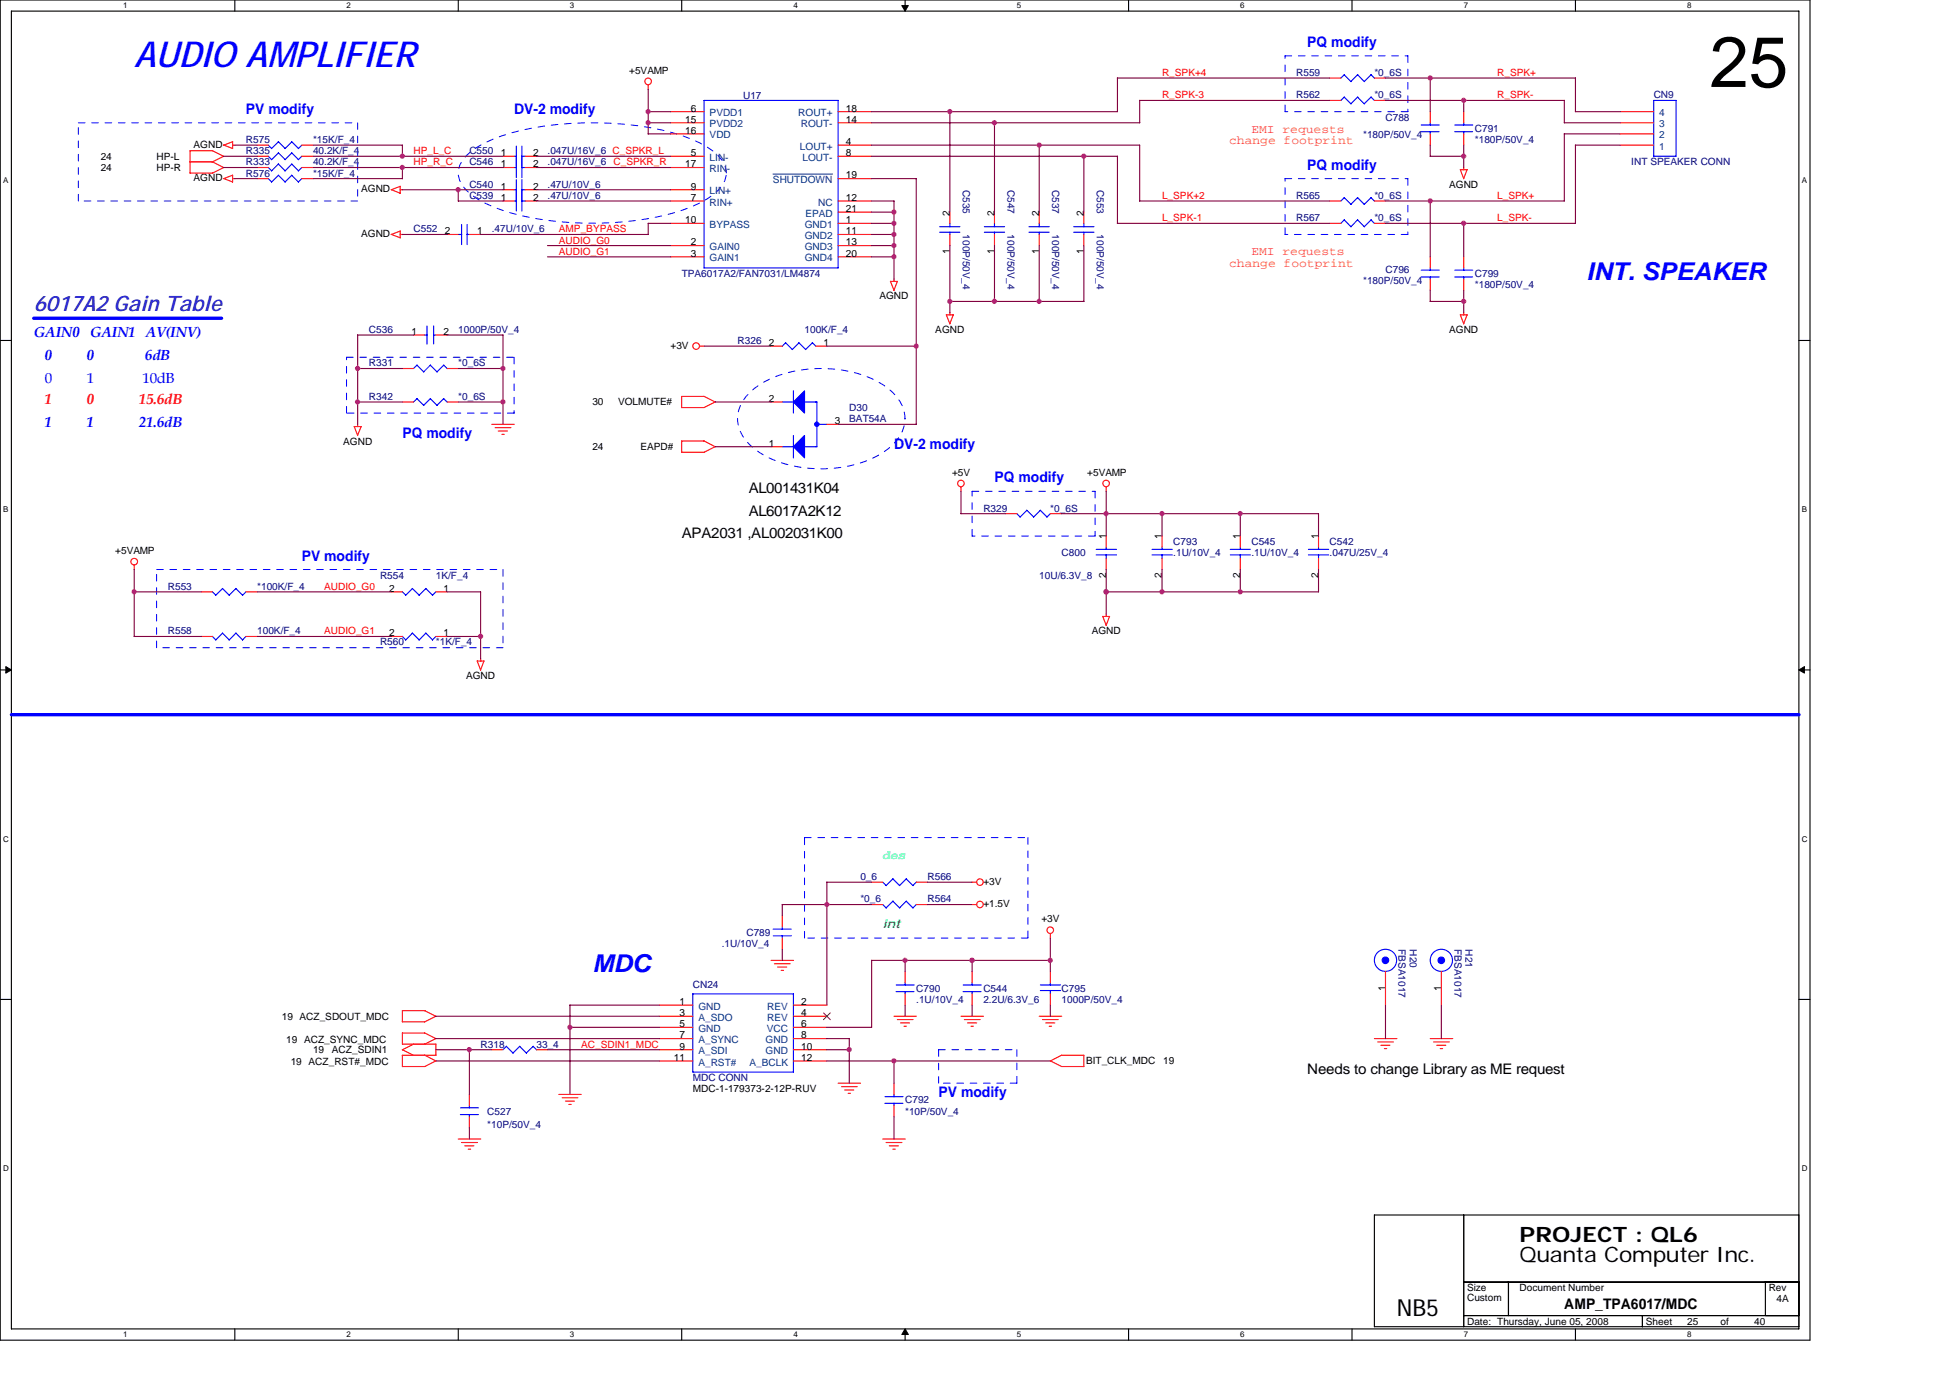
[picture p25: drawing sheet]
<svg xmlns="http://www.w3.org/2000/svg" width="297mm" height="210mm" viewBox="0 0 297 210" stroke-linecap="round" stroke-linejoin="round" font-family="sans-serif">
<defs><g id="words">
<text font-size="10.9" x="260.4" y="13.3">25</text>
<text font-size="5.4" fill="#00f" x="20.4" y="10.2">AUDIO AMPLIFIER</text>
<g font-size="3.7" fill="#00f">
<text x="241.7" y="42.6">INT. SPEAKER</text>
<text x="90.2" y="148.1">MDC</text>
</g>
<text font-size="3.6" x="212.8" y="200.6">NB5</text>
<text font-size="3.2" fill="#0000a0" x="5.1" y="47.4">6017A2 Gain Table</text>
<g font-size="3.2">
<text x="231.5" y="189.2">PROJECT : QL6</text>
<text x="231.5" y="192.3">Quanta Computer Inc.</text>
</g>
<g font-size="2.2" fill="#00f">
<text x="199.1" y="7.2">PQ modify</text>
<text x="37.5" y="17.4">PV modify</text>
<text x="78.3" y="17.4">DV-2 modify</text>
<text x="199.1" y="25.9">PQ modify</text>
<text x="5.1" y="51.4">GAIN0 GAIN1 AV(INV)</text>
<text x="6.8" y="54.8">0</text>
<text x="6.8" y="58.3">0</text>
<text x="13.2" y="54.8">0</text>
<text x="13.2" y="58.3">1</text>
<text x="21.7" y="58.3">10dB</text>
<text x="22.1" y="54.8">6dB</text>
<text x="6.8" y="65">1</text>
<text x="13.2" y="65">1</text>
<text x="21.2" y="65">21.6dB</text>
<text x="61.3" y="66.7">PQ modify</text>
<text x="136.2" y="68.4">DV-2 modify</text>
<text x="151.5" y="73.5">PQ modify</text>
<text x="46" y="85.4">PV modify</text>
<text x="143" y="167.1">PV modify</text>
</g>
<g font-size="2.2" fill="#f00">
<text x="6.8" y="61.6">1</text>
<text x="13.2" y="61.6">0</text>
<text x="21.2" y="61.6">15.6dB</text>
</g>
<g font-size="2.2">
<text x="114" y="75.2">AL001431K04</text>
<text x="103.8" y="82">APA2031 ,AL002031K00</text>
<text x="114" y="78.6">AL6017A2K12</text>
<text x="199.1" y="163.7">Needs to change Library as ME request</text>
<text x="238.3" y="199.5">AMP_TPA6017/MDC</text>
</g>
<g font-size="1.9" fill="#ff8000">
<text x="187.2" y="21.9">change footprint</text>
<text x="190.6" y="20.2">EMI requests</text>
<text x="187.2" y="40.6">change footprint</text>
<text x="190.6" y="38.9">EMI requests</text>
</g>
<text font-size="1.9" fill="#0ff" x="134.5" y="130.9">des</text>
<text font-size="1.9" fill="#0f0" x="134.5" y="141.4">int</text>
<g font-size="1.5">
<text x="95.8" y="11.2">+5VAMP</text>
<text x="105.2" y="17">6</text>
<text x="128.9" y="17">18</text>
<text x="29.5" y="22.5">AGND</text>
<text x="76.3" y="23.8">1</text>
<text x="81.2" y="23.8">2</text>
<text x="104.4" y="18.7">15</text>
<text x="104.4" y="20.4">16</text>
<text x="105.2" y="23.8">5</text>
<text x="128.9" y="18.7">14</text>
<text x="128.9" y="22.1">4</text>
<text x="128.9" y="23.8">8</text>
<text x="15.3" y="26">24</text>
<text x="15.3" y="24.3">24</text>
<text x="23.9" y="26">HP-R</text>
<text x="23.9" y="24.3">HP-L</text>
<text x="29.5" y="27.6">AGND</text>
<text x="55" y="29.3">AGND</text>
<text x="76.3" y="25.5">1</text>
<text x="76.3" y="28.9">1</text>
<text x="81.2" y="25.5">2</text>
<text x="81.2" y="28.9">2</text>
<text x="104.4" y="25.5">17</text>
<text x="105.2" y="28.9">9</text>
<text x="128.9" y="27.2">19</text>
<text x="220.7" y="28.6">AGND</text>
<text x="67.8" y="35.7">2</text>
<text x="72.7" y="35.7">1</text>
<text x="76.3" y="30.6">1</text>
<text x="81.2" y="30.6">2</text>
<text x="104.4" y="34">10</text>
<text x="105.2" y="30.6">7</text>
<text x="128.9" y="35.7">11</text>
<text x="128.9" y="34">1</text>
<text x="128.9" y="30.6">12</text>
<text x="128.9" y="32.3">21</text>
<text x="144.7" y="32.9" transform="rotate(-90 144.7 32.9)">2</text>
<text x="151.5" y="32.9" transform="rotate(-90 151.5 32.9)">2</text>
<text x="158.3" y="32.9" transform="rotate(-90 158.3 32.9)">2</text>
<text x="165.1" y="32.9" transform="rotate(-90 165.1 32.9)">2</text>
<text x="55" y="36.1">AGND</text>
<text x="105.2" y="37.4">2</text>
<text x="105.2" y="39.1">3</text>
<text x="128.9" y="39.1">20</text>
<text x="128.9" y="37.4">13</text>
<text x="144.7" y="38.7" transform="rotate(-90 144.7 38.7)">1</text>
<text x="151.5" y="38.7" transform="rotate(-90 151.5 38.7)">1</text>
<text x="158.3" y="38.7" transform="rotate(-90 158.3 38.7)">1</text>
<text x="165.1" y="38.7" transform="rotate(-90 165.1 38.7)">1</text>
<text x="134" y="45.6">AGND</text>
<text x="62.7" y="51">1</text>
<text x="67.6" y="51">2</text>
<text x="102.1" y="53.1">+3V</text>
<text x="117.1" y="52.7">2</text>
<text x="125.5" y="52.7">1</text>
<text x="142.5" y="50.7">AGND</text>
<text x="220.7" y="50.7">AGND</text>
<text x="90.2" y="61.8">30</text>
<text x="94.1" y="61.8">VOLMUTE#</text>
<text x="117.1" y="61.2">2</text>
<text x="127.1" y="64.6">3</text>
<text x="52.3" y="67.7">AGND</text>
<text x="90.2" y="68.6">24</text>
<text x="97.6" y="68.6">EAPD#</text>
<text x="117.1" y="68.1">1</text>
<text x="145" y="72.5">+5V</text>
<text x="165.6" y="72.5">+5VAMP</text>
<text x="168.5" y="82.2" transform="rotate(-90 168.5 82.2)">1</text>
<text x="177" y="82.2" transform="rotate(-90 177 82.2)">1</text>
<text x="188.9" y="82.2" transform="rotate(-90 188.9 82.2)">1</text>
<text x="200.8" y="82.2" transform="rotate(-90 200.8 82.2)">1</text>
<text x="17.6" y="84.4">+5VAMP</text>
<text x="168.5" y="88.1" transform="rotate(-90 168.5 88.1)">2</text>
<text x="177" y="88.1" transform="rotate(-90 177 88.1)">2</text>
<text x="188.9" y="88.1" transform="rotate(-90 188.9 88.1)">2</text>
<text x="200.8" y="88.1" transform="rotate(-90 200.8 88.1)">2</text>
<text x="59.3" y="90.2">2</text>
<text x="67.6" y="90.2">1</text>
<text x="59.3" y="97">2</text>
<text x="67.6" y="97">1</text>
<text x="166.3" y="96.7">AGND</text>
<text x="71" y="103.5">AGND</text>
<text x="149.8" y="134.8">+3V</text>
<text x="149.8" y="138.2">+1.5V</text>
<text x="158.6" y="140.6">+3V</text>
<text x="42.9" y="155.4">19 ACZ_SDOUT_MDC</text>
<text x="103.5" y="153.1">1</text>
<text x="103.5" y="154.8">3</text>
<text x="122" y="153.1">2</text>
<text x="122" y="154.8">4</text>
<text x="211" y="151" transform="rotate(-90 211 151)">1</text>
<text x="219.5" y="151" transform="rotate(-90 219.5 151)">1</text>
<text x="43.6" y="159">19 ACZ_SYNC_MDC</text>
<text x="47.7" y="160.5">19</text>
<text x="50.6" y="160.5">ACZ_SDIN1</text>
<text x="102.7" y="161.6">11</text>
<text x="103.5" y="156.5">5</text>
<text x="103.5" y="158.2">7</text>
<text x="103.5" y="159.9">9</text>
<text x="122" y="156.5">6</text>
<text x="122" y="158.2">8</text>
<text x="122" y="159.9">10</text>
<text x="122" y="161.6">12</text>
<text x="44.3" y="162.3">19 ACZ_RST#_MDC</text>
<text x="105.5" y="166.4">MDC-1-179373-2-12P-RUV</text>
<text x="165.4" y="162.2">BIT_CLK_MDC</text>
<text x="177.2" y="162.2">19</text>
<text x="223.5" y="196.7">Size</text>
<text x="231.5" y="196.7">Document Number</text>
<text x="269.4" y="196.7">Rev</text>
<text x="223.5" y="198.3">Custom</text>
<text x="223.5" y="201.8">Date: Thursday, June 05, 2008</text>
<text x="250.7" y="201.8">Sheet</text>
<text x="257" y="201.8">25</text>
<text x="262.1" y="201.8">of</text>
<text x="267.2" y="201.8">40</text>
<text x="270.6" y="198.4">4A</text>
</g>
<g font-size="1.5" fill="#f00">
<text x="177" y="11.6">R_SPK+4</text>
<text x="228.1" y="11.6">R_SPK+</text>
<text x="177" y="15">R_SPK-3</text>
<text x="228.1" y="15">R_SPK-</text>
<text x="63" y="23.5">HP_L_C</text>
<text x="63" y="25.2">HP_R_C</text>
<text x="93.5" y="25.2">C_SPKR_R</text>
<text x="85.1" y="35.4">AMP_BYPASS</text>
<text x="177" y="30.3">L_SPK+2</text>
<text x="177" y="33.7">L_SPK-1</text>
<text x="228.1" y="33.7">L_SPK-</text>
<text x="228.1" y="30.3">L_SPK+</text>
<text x="85.1" y="37.1">AUDIO_G0</text>
<text x="85.1" y="38.8">AUDIO_G1</text>
<text x="49.4" y="89.9">AUDIO_G0</text>
<text x="49.4" y="96.7">AUDIO_G1</text>
<text x="88.5" y="159.6">AC_SDIN1_MDC</text>
</g>
<g font-size="1.5" fill="#000080">
<text x="197.4" y="11.6">R559</text>
<text x="209.4" y="11.6">*0_6S</text>
<text x="113.2" y="15.2">U17</text>
<text x="197.4" y="15">R562</text>
<text x="209.4" y="15">*0_6S</text>
<text x="251.9" y="15">CN9</text>
<text x="37.5" y="23.5">R335</text>
<text x="37.5" y="21.8">R575</text>
<text x="47.7" y="23.5">40.2K/F_4</text>
<text x="47.7" y="21.8">*15K/F_4</text>
<text x="71.5" y="23.5">C550</text>
<text x="83.4" y="23.5">.047U/16V_6 C_SPKR_L</text>
<text x="207.6" y="21.1">*180P/50V_4</text>
<text x="211" y="18.4">C788</text>
<text x="224.7" y="20.1">C791</text>
<text x="224.7" y="21.8">*180P/50V_4</text>
<text x="37.5" y="26.9">R576</text>
<text x="37.5" y="25.2">R333</text>
<text x="47.7" y="26.9">*15K/F_4</text>
<text x="47.7" y="25.2">40.2K/F_4</text>
<text x="71.5" y="25.2">C546</text>
<text x="71.5" y="28.6">C540</text>
<text x="83.4" y="25.2">.047U/16V_6</text>
<text x="83.4" y="28.6">.47U/10V_6</text>
<text x="146.7" y="28.9" transform="rotate(90 146.7 28.9)">C535</text>
<text x="153.5" y="28.9" transform="rotate(90 153.5 28.9)">C547</text>
<text x="160.3" y="28.9" transform="rotate(90 160.3 28.9)">C537</text>
<text x="167.1" y="28.9" transform="rotate(90 167.1 28.9)">C553</text>
<text x="248.5" y="25.2">INT SPEAKER CONN</text>
<text x="63" y="35.4">C552</text>
<text x="71.5" y="30.3">C539</text>
<text x="74.9" y="35.4">.47U/10V_6</text>
<text x="83.4" y="30.3">.47U/10V_6</text>
<text x="146.7" y="35.7" transform="rotate(90 146.7 35.7)">100P/50V_4</text>
<text x="153.5" y="35.7" transform="rotate(90 153.5 35.7)">100P/50V_4</text>
<text x="160.3" y="35.7" transform="rotate(90 160.3 35.7)">100P/50V_4</text>
<text x="167.1" y="35.7" transform="rotate(90 167.1 35.7)">100P/50V_4</text>
<text x="197.4" y="33.7">R567</text>
<text x="197.4" y="30.3">R565</text>
<text x="209.4" y="33.7">*0_6S</text>
<text x="209.4" y="30.3">*0_6S</text>
<text x="211" y="41.5">C796</text>
<text x="103.8" y="42.2">TPA6017A2/FAN7031/LM4874</text>
<text x="207.6" y="43.2">*180P/50V_4</text>
<text x="224.7" y="42.2">C799</text>
<text x="224.7" y="43.9">*180P/50V_4</text>
<text x="56.2" y="50.7">C536</text>
<text x="69.8" y="50.7">1000P/50V_4</text>
<text x="112.3" y="52.4">R326</text>
<text x="122.6" y="50.7">100K/F_4</text>
<text x="56.2" y="55.8">R331</text>
<text x="69.8" y="55.8">*0_6S</text>
<text x="56.2" y="60.9">R342</text>
<text x="69.8" y="60.9">*0_6S</text>
<text x="129.4" y="62.6">D30</text>
<text x="129.4" y="64.3">BAT54A</text>
<text x="149.8" y="78">R329</text>
<text x="160" y="78">*0_6S</text>
<text x="178.7" y="83.1">C793</text>
<text x="190.6" y="83.1">C545</text>
<text x="202.5" y="83.1">C542</text>
<text x="25.6" y="89.9">R553</text>
<text x="39.2" y="89.9">*100K/F_4</text>
<text x="57.9" y="88.2">R554</text>
<text x="66.4" y="88.2">1K/F_4</text>
<text x="158.3" y="88.2">10U/6.3V_8</text>
<text x="161.7" y="84.8">C800</text>
<text x="178.7" y="84.8">.1U/10V_4</text>
<text x="190.6" y="84.8">.1U/10V_4</text>
<text x="202.5" y="84.8">.047U/25V_4</text>
<text x="25.6" y="96.7">R558</text>
<text x="39.2" y="96.7">100K/F_4</text>
<text x="57.9" y="98.4">R560</text>
<text x="66.4" y="98.4">*1K/F_4</text>
<text x="131.1" y="134.1">0_6</text>
<text x="131.1" y="137.5">*0_6</text>
<text x="141.3" y="134.1">R566</text>
<text x="141.3" y="137.5">R564</text>
<text x="113.7" y="142.6">C789</text>
<text x="110" y="144.3">.1U/10V_4</text>
<text x="213" y="144.7" transform="rotate(90 213 144.7)">FBSA1017</text>
<text x="214.7" y="144.7" transform="rotate(90 214.7 144.7)">H20</text>
<text x="221.5" y="144.7" transform="rotate(90 221.5 144.7)">FBSA1017</text>
<text x="223.2" y="144.7" transform="rotate(90 223.2 144.7)">H21</text>
<text x="105.5" y="150.6">CN24</text>
<text x="139.6" y="151.1">C790</text>
<text x="139.6" y="152.8">.1U/10V_4</text>
<text x="149.8" y="151.1">C544</text>
<text x="149.8" y="152.8">2.2U/6.3V_6</text>
<text x="161.7" y="151.1">C795</text>
<text x="161.7" y="152.8">1000P/50V_4</text>
<text x="73.2" y="159.6">R318</text>
<text x="81.7" y="159.6">33_4</text>
<text x="105.5" y="164.7">MDC CONN</text>
<text x="74.2" y="169.8">C527</text>
<text x="74.2" y="171.9">*10P/50V_4</text>
<text x="137.9" y="168.1">C792</text>
<text x="137.9" y="169.8">*10P/50V_4</text>
</g>
<g font-size="1.5" fill="#004080">
<text x="108.1" y="17.7">PVDD1</text>
<text x="121.6" y="17.7">ROUT+</text>
<text x="252.7" y="17.7">4</text>
<text x="108.1" y="19.4">PVDD2</text>
<text x="108.1" y="21.1">VDD</text>
<text x="121.9" y="22.8">LOUT+</text>
<text x="122" y="19.4">ROUT-</text>
<text x="252.7" y="22.8">1</text>
<text x="252.7" y="21.1">2</text>
<text x="252.7" y="19.4">3</text>
<text x="108.1" y="29.6">LIN+</text>
<text x="108.1" y="24.5">LIN-</text>
<text x="108.1" y="26.2">RIN-</text>
<text x="117.7" y="27.9">SHUTDOWN</text>
<text x="122.2" y="24.5">LOUT-</text>
<text x="108.1" y="31.3">RIN+</text>
<text x="108.1" y="34.7">BYPASS</text>
<text x="122.6" y="34.7">GND1</text>
<text x="122.7" y="33">EPAD</text>
<text x="124.6" y="31.3">NC</text>
<text x="108.1" y="38.1">GAIN0</text>
<text x="108.1" y="39.8">GAIN1</text>
<text x="122.6" y="36.4">GND2</text>
<text x="122.6" y="39.8">GND4</text>
<text x="122.6" y="38.1">GND3</text>
<text x="106.4" y="153.9">GND</text>
<text x="106.4" y="155.6">A_SDO</text>
<text x="116.9" y="153.9">REV</text>
<text x="116.9" y="155.6">REV</text>
<text x="106.4" y="157.2">GND</text>
<text x="106.4" y="159">A_SYNC</text>
<text x="106.4" y="160.7">A_SDI</text>
<text x="116.6" y="159">GND</text>
<text x="116.6" y="160.7">GND</text>
<text x="116.8" y="157.2">VCC</text>
<text x="106.4" y="162.4">A_RST#</text>
<text x="114.2" y="162.4">A_BCLK</text>
</g>
<g font-size="1.2">
<text x="18.8" y="1.2">1</text>
<text x="52.8" y="1.2">2</text>
<text x="86.8" y="1.2">3</text>
<text x="120.9" y="1.2">4</text>
<text x="154.9" y="1.2">5</text>
<text x="188.9" y="1.2">6</text>
<text x="223" y="1.2">7</text>
<text x="257" y="1.2">8</text>
<text x=".5" y="27.9">A</text>
<text x="274.4" y="27.9">A</text>
<text x=".5" y="78">B</text>
<text x="274.4" y="78">B</text>
<text x=".5" y="128.2">C</text>
<text x="274.4" y="128.2">C</text>
<text x=".5" y="178.5">D</text>
<text x="274.4" y="178.5">D</text>
<text x="18.8" y="203.8">1</text>
<text x="52.8" y="203.8">2</text>
<text x="86.8" y="203.8">3</text>
<text x="120.9" y="203.8">4</text>
<text x="154.9" y="203.8">5</text>
<text x="188.9" y="203.8">6</text>
<text x="223" y="203.8">7</text>
<text x="257" y="203.8">8</text>
</g>
</g></defs>
<path d="M0 0h275.7v204.2h-275.7zM1.7 1.7h272.3v200.8h-272.3z" fill="none" stroke="#000" stroke-width=".17"/>
<g fill="#fff">
<path d="M18.8 .2h.6v1.3h-.6z"/>
<path d="M18.8 202.7h.6v1.3h-.6z"/>
</g>
<path d="M35.8 0v1.7M35.8 202.5v1.7" fill="none" stroke="#000" stroke-width=".17"/>
<g fill="#fff">
<path d="M52.8 .2h.6v1.3h-.6z"/>
<path d="M52.8 202.7h.6v1.3h-.6z"/>
</g>
<path d="M69.8 0v1.7M69.8 202.5v1.7" fill="none" stroke="#000" stroke-width=".17"/>
<g fill="#fff">
<path d="M86.8 .2h.7v1.3h-.7z"/>
<path d="M86.8 202.7h.7v1.3h-.7z"/>
</g>
<path d="M103.8 0v1.7M103.8 202.5v1.7" fill="none" stroke="#000" stroke-width=".17"/>
<g fill="#fff">
<path d="M120.9 .2h.6v1.3h-.6z"/>
<path d="M120.9 202.7h.6v1.3h-.6z"/>
</g>
<path d="M137.9 0v1.7M137.9 202.5v1.7" fill="none" stroke="#000" stroke-width=".17"/>
<path d="M137.4 .8h1l-.5 .9zM137.9 202.5l.5 .8h-1z" fill="#000" stroke="#000" stroke-width=".15"/>
<g fill="#fff">
<path d="M154.9 .2h.7v1.3h-.7z"/>
<path d="M154.9 202.7h.7v1.3h-.7z"/>
</g>
<path d="M171.9 0v1.7M171.9 202.5v1.7" fill="none" stroke="#000" stroke-width=".17"/>
<g fill="#fff">
<path d="M188.9 .2h.7v1.3h-.7z"/>
<path d="M188.9 202.7h.7v1.3h-.7z"/>
</g>
<path d="M205.9 0v1.7M205.9 202.5v1.7" fill="none" stroke="#000" stroke-width=".17"/>
<g fill="#fff">
<path d="M223 .2h.6v1.3h-.6z"/>
<path d="M223 202.7h.6v1.3h-.6z"/>
</g>
<path d="M240 0v1.7M240 202.5v1.7" fill="none" stroke="#000" stroke-width=".17"/>
<g fill="#fff">
<path d="M257 .2h.7v1.3h-.7z"/>
<path d="M257 202.7h.7v1.3h-.7z"/>
<path d="M.5 26.8h.7v1.3h-.7z"/>
<path d="M274.4 26.8h.8v1.3h-.8z"/>
<path d="M.5 77h.7v1.3h-.7z"/>
<path d="M274.4 77h.8v1.3h-.8z"/>
</g>
<path d="M0 51.9h1.7M274 51.9h1.7" fill="none" stroke="#000" stroke-width=".17"/>
<g fill="#fff">
<path d="M.5 127.2h.8v1.3h-.8z"/>
<path d="M274.4 127.2h.9v1.3h-.9z"/>
</g>
<path d="M0 102.1h1.7M274 102.1h1.7" fill="none" stroke="#000" stroke-width=".17"/>
<path d="M.9 101.6l.8 .5-.8 .5zM274 102.1l.9-.5v1z" fill="#000" stroke="#000" stroke-width=".15"/>
<g fill="#fff">
<path d="M.5 177.4h.8v1.3h-.8z"/>
<path d="M274.4 177.4h.9v1.3h-.9z"/>
</g>
<path d="M0 152.3h1.7M274 152.3h1.7M209.4 185.1h64.6v17.1h-64.6zM223 195.4h51M223 185.1v17.1M229.8 195.4v5.1M268.9 195.4v5.1M223 200.5h51M250.2 200.5v1.7" fill="none" stroke="#000" stroke-width=".17"/>
<path d="M5.1 48.5h28.7M1.7 108.9h272.3" fill="none" stroke="#00f" stroke-width=".51"/>
<g fill="none" stroke="#00f" stroke-width=".15" stroke-dasharray="1 1 1 1 1 1 1 1">
<path d="M11.9 18.7h42.6M54.5 18.7v11.9M195.7 8.5h18.8M195.7 17v-8.5M214.5 8.5v8.5M214.5 17h-18.8M11.9 30.6v-11.9M54.5 30.6h-42.6M71.4 23.4a18.1 18.1 0 0 1 7.4-3.4 50 50 0 0 1 24.4 .5 13.9 13.9 0 0 1 6.5 3.6 3.3 3.3 0 0 1 0 4.5 13.9 13.9 0 0 1-6.5 3.7 49.1 49.1 0 0 1-26 0 13.9 13.9 0 0 1-6.5-3.7 3.3 3.3 0 0 1 0-4.5zM195.7 27.2h18.8M195.7 35.7v-8.5M214.5 27.2v8.5"/>
<path d="M214.5 35.7h-18.8M52.8 54.4h25.5M78.3 54.4v8.5M52.8 62.9v-8.5M78.3 62.9h-25.5M113.8 60.2a14.5 14.5 0 0 1 9.7-4 18.1 18.1 0 0 1 11.1 2.5 6.3 6.3 0 0 1 3.3 5.1 6.3 6.3 0 0 1-3.3 5.1 19.1 19.1 0 0 1-15.5 1.6 10.8 10.8 0 0 1-5.9-3.9 5 5 0 0 1 .6-6.4zM148.1 74.9h18.7M166.8 74.9v6.8M23.9 86.8h52.7M23.9 98.7v-11.9M76.6 86.8v11.9M76.6 98.7h-52.7"/>
<path d="M148.1 81.7v-6.8M166.8 81.7h-18.7M122.6 127.6h34M156.6 127.6v15.3M122.6 142.9v-15.3M143 160h11.9M154.9 160v5.1M156.6 142.9h-34M143 165.1v-5.1M154.9 165.1h-11.9"/>
</g>
<g fill="none" stroke="#f00" stroke-width=".17">
<path d="M98.7 12.9v.7M102.1 18.7h5.1M102.1 17h5.1M127.7 18.7h5.1M127.7 17h5.1M202.5 15.3h1.8M202.5 11.9h1.8M209.4 15.3h1.6M209.4 11.9h1.6M217.9 17v1.7M223 17v1.7M246.8 18.7h5.1"/>
<path d="M246.8 17h5.1M28.9 24.7h3.5l1.7 .8M34.1 27.2l1.3 .5M34.1 22.1l1.3 .5M34.1 25.5l-1.8 .9M34.1 23.8l-1.8 .9M34.1 23.8l-1.7-.8-3.4-.1-.1 3.5h3.5M35.4 21.6v1M35.4 26.7v1M35.4 27.2h.4M35.4 22.1h.4M35.5 26.7l-1.4 .5"/>
<path d="M35.5 21.6l-1.4 .5M39.2 27.2h1.7M39.2 22.1h1.7M39.2 23.8h1.7M39.2 25.5h1.7M46 27.2h1.7M46 22.1h1.7M46 23.8h1.7M46 25.5h1.7M61 28.4v1.1M61 35.7h.3M61 28.9h.3"/>
<path d="M61 35.2l-1.4 .5 1.4 .5v-1M61 28.4l-1.4 .5 1.4 .5M68.1 35.7h1.7M71.5 35.7h1.7M76.6 28.9h1.7M76.6 23.8h1.7M76.6 25.5h1.7M76.6 30.6h1.7M80 28.9h1.7M80 23.8h1.7M80 25.5h1.7M80 30.6h1.7"/>
<path d="M102.1 28.9h5.1M102.1 23.8h5.1M102.1 20.4h5.1M102.1 25.5h5.1M102.1 39.1h5.1M102.1 30.6h5.1M102.1 34h5.1M102.1 37.4h5.1M127.7 35.7h5.1M127.7 27.2h5.1M127.7 22.1h5.1M127.7 23.8h5.1"/>
<path d="M127.7 39.1h5.1M127.7 30.6h5.1M127.7 34h5.1M127.7 37.4h5.1M127.7 32.3h5.1M144.7 32.3v1.7M144.7 35.7v1.7M151.5 32.3v1.7M151.5 35.7v1.7M158.3 32.3v1.7M158.3 35.7v1.7M165.1 32.3v1.7"/>
<path d="M165.1 35.7v1.7M202.5 30.6h1.8M202.5 34h1.8M209.4 30.6h1.6M209.4 34h1.6M217.9 20.4v1.7M217.9 39.1v1.7M222.4 25.8l.6 1.4M222.5 25.9h1M223 20.4v1.7M223 25.5v.4M223 39.1v1.7"/>
<path d="M223.5 25.9l-.6 1.3M246.8 22.1h5.1M246.8 20.4h5.1M61.3 56.2h1.7M63 51.1h1.7M66.4 51.1h1.7M68.1 56.2h1.7M106.6 52.7h.7M117.5 52.7h1.7M124.3 52.7h1.7M136.2 42.5v.4M136.7 42.9l-.5 1.3-.6-1.3h1.1"/>
<path d="M144.1 48l.6 1.3 .5-1.3h-1M144.7 47.6v.4M217.9 42.5v1.7M222.4 48l.6 1.3M222.5 48h1M223 42.5v1.7M223 47.6v.4M223.5 48l-.6 1.4M54 65l.5 1.4M54 65h1M54.5 64.6v.4M55 65l-.5 1.4"/>
<path d="M61.3 61.3h1.7M68.1 61.3h1.7M74.9 64.7h3.4M75.4 65.2h2.4M75.9 65.7h1.4M76.5 66.2h.3M103.8 60.4h3.4l1.7 .9M103.8 67.2h3.4M103.8 60.4v1.7h3.5M103.8 67.2v1.7h3.5M107.2 67.2l1.7 .9M109 61.2l-1.8 .9"/>
<path d="M109 68.1l-1.8 .8M117.5 61.3h1.7M117.5 68.1h1.7M126 64.7h1.7M146.4 74.2v.7M153.2 78.3h1.7M160 78.3h1.7M168.5 74.2v.7M20.4 86.1v.7M30.7 97h1.7M30.7 90.2h1.7M37.5 97h1.7"/>
<path d="M37.5 90.2h1.7M59.6 97h1.7M59.6 90.2h1.7M66.4 97h1.7M66.4 90.2h1.7M168 93.9l.5 1.4M168 93.9h1M168.5 81.7v1.7M168.5 85.1v1.7M168.5 93.6v.3M169 93.9l-.5 1.4M177 81.7v1.7"/>
<path d="M177 85.1v1.7M188.9 81.7v1.7M188.9 85.1v1.7M200.8 81.7v1.7M200.8 85.1v1.7M73.2 102.1l-.5-1.4h1l-.5 1.4M73.2 100.4v.3M119.2 139.5v1.7M132.8 137.8h1.7M132.8 134.4h1.7M139.6 137.8h1.7M139.6 134.4h1.7"/>
<path d="M148.1 137.8h.7M148.1 134.4h.7M61.3 157.4h3.4M61.3 159.1h5.1v1.7h-5.1M61.3 160l1.7 .8M61.3 157.4v1.7M63 159.1l-1.7 .9M64.7 157.4l1.7 .9M64.7 154l1.7 .9M64.7 154h-3.4v1.7M66.4 154.9l-1.7 .8h-3.4M66.4 158.2l-1.7 .9"/>
<path d="M74.9 160h1.7M81.7 160h1.7M100.4 158.3h5.1M100.4 154.9h5.1M100.4 160h5.1M100.4 153.2h5.1M100.4 156.5h5.1M117.5 146.3h3.4M118 146.9h2.4M118.4 147.4h1.4M119 147.9h.4M119.2 142.9v1.8"/>
<path d="M120.9 158.3h5.1M120.9 154.9h5.1M120.9 160h5.1M120.9 153.2h5.1M120.9 156.5h5.1M136.2 154.9h3.4M136.7 155.4h2.4M137.2 155.9h1.4M137.7 156.4h.4M137.9 148v1.8M137.9 151.4v1.8M146.4 154.9h3.4"/>
<path d="M146.9 155.4h2.4M147.4 155.9h1.4M147.9 156.4h.4M148.1 148v1.8M148.1 151.4v1.8M158.3 154.9h3.4M158.8 155.4h2.4M159.3 155.9h1.4M159.8 156.4h.4M160 142.3v.7M160 148v1.8M160 151.4v1.8"/>
<path d="M209.4 158.3h3.4M209.9 158.8h2.4M210.4 159.3h1.3M210.9 159.8h.3M211 148v5.2M217.9 158.3h3.4M218.4 158.8h2.4M218.9 159.3h1.3M219.4 159.8h.3M219.6 148v5.2M61.3 160.8v1.7h3.4M64.7 160.8l1.7 .9-1.7 .8"/>
<path d="M69.8 173.6h3.4M70.3 174.1h2.4M70.8 174.6h1.4M71.3 175.1h.4M71.5 166.8v1.7M71.5 170.2v1.7M85.1 166.8h3.4M85.6 167.3h2.4M86.1 167.8h1.4M86.7 168.3h.3M100.4 161.7h5.1M120.9 161.7h5.1"/>
<path d="M127.7 165.1h3.4M128.2 165.6h2.4M128.7 166.1h1.3M129.2 166.6h.4M134.5 173.6h3.4M135 174.1h2.4M135.5 174.6h1.4M136 175.1h.4M136.2 165.1v1.7M136.2 168.5v1.7M161.7 160.8h3.4M161.7 160.8l-1.7 .8 1.7 .9h3.4v-1.7"/>
<circle cx="98.7" cy="12.4" r=".51"/>
<circle cx="106" cy="52.7" r=".51"/>
<circle cx="146.4" cy="73.7" r=".5"/>
<circle cx="168.5" cy="73.7" r=".5"/>
<circle cx="20.4" cy="85.6" r=".51"/>
<circle cx="149.3" cy="134.4" r=".5"/>
<circle cx="149.3" cy="137.8" r=".5"/>
<circle cx="160" cy="141.7" r=".5"/>
</g>
<g fill="none" stroke="#00f" stroke-width=".17">
<path d="M107.2 15.3h20.5v25.5h-20.5zM204.8 14.8l1 1M204.8 11.4l1 1M204.8 14.8l-.5 .5M204.8 11.4l-.5 .5M206.8 14.8l1 1M206.8 11.4l1 1M206.8 14.8l-1 1M206.8 11.4l-1 1M208.8 14.8l.6 .5M208.8 11.4l.6 .5M208.9 14.8l-1.1 1"/>
<path d="M208.9 11.4l-1.1 1M216.5 19h2.7M217.9 18.7v.4M221.6 19h2.7M223 18.7v.4M251.9 15.3h3.4v8.5h-3.4zM40.8 23.8l.6 .5M40.8 27.2l.6 .5M40.8 22.1l.6 .5M40.8 25.5l.6 .5M42.4 23.3l1 1 1-1M42.4 26.7l1 1"/>
<path d="M42.4 21.6l1 1M42.4 25l1 1.1 1-1.1 1.1 1M42.4 23.3l-1 1M42.4 26.7l-1 1M42.4 21.6l-1 1M42.4 25l-1 1.1M44.4 23.3l1.1 1M45.5 27.7l-1.1-1-1 1M45.5 22.6l-1.1-1-1 1M46 23.8l-.6 .5M46 27.2l-.6 .5M46 22.1l-.6 .5"/>
<path d="M46 25.5l-.6 .6M69.8 35.7h.5M70.3 34.2v3.1M71.1 35.7h.4M71.2 34.2v3.1M78.3 25.5h.4M78.3 28.9h.4M78.3 23.8h.4M78.3 30.6h.4M78.7 22.3v4.8M78.7 27.4v4.8M79.5 25.5h.5"/>
<path d="M79.5 28.9h.5M79.5 23.8h.5M79.5 30.6h.5M79.5 22.3v4.8M79.5 27.4v4.8M143.1 34.5h3.1M143.1 35.4h3.1M144.7 34v.6M144.7 35.4v.3M149.9 34.5h3.1M149.9 35.4h3.1M151.5 34v.6"/>
<path d="M151.5 35.4v.3M156.7 34.5h3.1M156.7 35.4h3.1M158.3 34v.6M158.3 35.4v.3M163.6 34.5h3M163.6 35.4h3M165.1 34v.6M165.1 35.4v.3M204.8 33.5l1 1.1M204.8 33.5l-.5 .5M204.8 30.1l-.5 .5"/>
<path d="M206.8 33.5l1 1.1M206.8 33.5l-1 1M206.8 30.1l-1 1.1-1-1.1M208.8 33.5l.6 .6M208.8 30.1l.6 .5M208.9 33.5l-1.1 1M208.9 30.1l-1.1 1.1-1-1.1M216.5 20.1h2.7M217.9 20v.4M221.6 20.1h2.7M223 20v.4M64.7 51.1h.4"/>
<path d="M65 49.7v2.7M65.5 55.6l1.1 1.1M65.6 55.6l-1 1.1-1.1-1.1-.5 .6M66 51.1h.4M66.1 49.7v2.7M68.1 56.2l-.5-.6-1 1.1M119.7 52.2l1 1.1M119.7 52.2l-.6 .6M120.9 59.5v3.4M121.7 52.2l1 1.1M121.7 52.2l-1 1.1M123.7 52.2l.6 .5"/>
<path d="M123.8 52.2l-1.1 1.1M216.5 42.2h2.7M216.5 41.2h2.7M217.9 40.8v.4M217.9 42.2v.3M221.6 42.2h2.7M221.6 41.2h2.7M223 40.8v.4M223 42.2v.3M65.5 60.7l1.1 1.1M65.6 60.7l-1 1.1-1.1-1.1-.5 .6M68.1 61.3l-.5-.6-1 1.1"/>
<path d="M119.1 61.3h1.8M119.2 68.1h1.7M120.9 66.4v3.4M122.6 61.3h1.8M124.4 65v3.1h-1.8M124.4 61.2v3.1M124.8 64.7h1.2M154.9 78.3l.5 .5M157.5 78.8l-1.1-1.1-1 1.1M159.5 78.8l-1-1.1-1.1 1.1M160 78.3l-.5 .5M32.3 97l.5 .5 1.1-1 1 1"/>
<path d="M33.9 89.7l1 1M33.9 89.7l-1.1 1-.5-.5M35.9 96.5l1 1 .6-.5M35.9 89.7l1 1 .6-.5M35.9 96.5l-1 1M35.9 89.7l-1 1M61.3 97l.5 .5M61.3 90.2l.5 .5M62.8 96.5l1.1 1M62.8 89.7l1.1 1M62.8 96.5l-1 1M62.8 89.7l-1 1"/>
<path d="M64.9 96.5l1 1 .5-.5M64.9 89.7l1 1 .5-.5M64.9 96.5l-1.1 1M64.9 89.7l-1.1 1M167 84.6h3.1M167 83.7h3.1M168.5 83.4v.3M168.5 84.5v.6M175.5 84.6h3.1M175.5 83.7h3.1M177 83.4v.3M177 84.5v.6"/>
<path d="M187.4 84.6h3.1M187.4 83.7h3.1M188.9 83.4v.3M188.9 84.5v.6M199.3 84.6h3.1M199.3 83.7h3.1M200.8 83.4v.3M200.8 84.5v.6M134.5 134.4l.5 .6M134.5 137.8l.5 .6M135 138.3l1-1 1.1 1.1M136 133.9l1.1 1.1"/>
<path d="M136 133.9l-1 1M138 133.9l1.1 1.1M138 137.3l1.1 1.1 .5-.6M138.1 133.9l-1.1 1M138.1 137.3l-1.1 1M139.6 134.4l-.5 .5M77.1 159.4l1.1 1.1M77.1 159.4l-.5 .6M79.2 159.4l1 1.1M79.2 159.4l-1.1 1.1M81.2 159.4l.5 .6M81.2 159.4l-1 1.1"/>
<path d="M105.5 151.4h15.4v12h-15.4zM117.8 141.6h2.7M117.8 142.6h2.7M119.2 141.2v.4M119.2 142.6v.3M136.5 151.1h2.7M136.5 150.1h2.8M137.9 149.8v.3M137.9 151.1v.3M146.7 151.1h2.8M146.7 150.1h2.8M148.1 149.8v.3"/>
<path d="M148.1 151.1v.3M158.5 150.1h3.1M158.5 150.9h3.1M160 149.8v.3M160 150.9v.5M70.1 169.8h2.8M70.1 168.8h2.8M71.5 168.5v.3M71.5 169.8v.4M134.8 168.1h2.7M134.8 167.1h2.8M136.2 166.8v.3"/>
<path d="M136.2 168.1v.4"/>
<circle cx="211.1" cy="146.3" r="1.69"/>
<circle cx="219.6" cy="146.3" r="1.69"/>
</g>
<path d="M117.7 26.5h9.1" fill="none" stroke="#004080" stroke-width=".15"/>
<g fill="#00f" stroke="#00f" stroke-width=".17">
<path d="M122.6 66.4v3.4l-1.7-1.7z" fill-rule="evenodd"/>
<path d="M122.6 59.6v3.3l-1.7-1.6z" fill-rule="evenodd"/>
<circle cx="211" cy="146.3" r=".5"/>
<circle cx="124.4" cy="64.7" r=".33"/>
<circle cx="219.5" cy="146.3" r=".5"/>
</g>
<path d="M125.5 154.3l1 1.1M126.5 154.3l-1.1 1.1" fill="none" stroke="#804000" stroke-width=".15"/>
<g fill="none" stroke="#800040" stroke-width=".17">
<path d="M98.7 18.7h3.4M98.7 17h3.5M98.7 13.6v6.8M144.7 17v15.3M151.5 18.7v13.6M170.2 11.9h32.3M170.2 11.9v5.1h-37.4M173.6 15.3h28.9M173.6 15.3v3.4h-40.8M211 11.9h29v5.1M211 15.3h27.3M217.9 11.9v5.1"/>
<path d="M223 15.3v1.7M238.3 15.3v3.4h8.5M240 17h6.8M34.1 23.8h5.1M34.1 25.5h5.1M35.8 22.1h3.4M35.8 27.2h3.4M47.7 22.1h13.6v1.7M47.7 23.8h28.9M47.7 25.5h28.9M61.3 35.7h6.8M61.3 25.5v1.7h-13.6"/>
<path d="M61.3 28.9h15.3M69.8 30.6h6.8M69.8 28.9v1.7M81.7 30.6h20.5M81.7 23.8h20.5M81.7 28.9h20.5M81.7 25.5h20.5M83.4 37.4h18.7M83.4 39.1h18.7M98.7 20.4h3.4M98.7 34h3.5M98.7 34v1.7h-25.5"/>
<path d="M132.8 22.1h40.8v8.5M132.8 34h3.4M132.8 37.4h3.4M132.8 39.1h3.4M132.8 30.6h3.4M132.8 23.8h37.4v10.3M132.8 27.2h6.8M132.8 35.7h3.4M132.8 32.3h3.4M136.2 30.6v11.9M139.6 27.2v37.5M144.7 37.4v10.3"/>
<path d="M151.5 37.4v8.6M158.3 22.1v10.2M158.3 37.4v8.6M165.1 23.8v8.5M165.1 37.4v8.6M170.2 34h32.3M173.6 30.6h28.9M217.8 23.8h5.2M217.9 22.1v1.7M217.9 30.6v8.5M223 22.1v3.4M223 34v5.1"/>
<path d="M238.3 20.4h8.5M238.3 20.4v10.2h-27.3M240 22.1h6.8M240 22.1v11.9h-29M54.5 56.2h6.8M54.5 51.1h8.5M54.5 51v13.7M68.1 51.1h8.5M69.8 56.2h6.8M76.6 51v13.7M107.2 52.7h10.3M125.9 52.7h13.7"/>
<path d="M144.7 45.9h20.4M217.8 45.9h5.2M217.9 44.2v1.7M223 44.2v3.4M54.5 61.3h6.8M69.8 61.3h6.8M108.9 68.1h8.6M108.9 61.3h8.6M127.7 64.7h11.9M146.4 78.3h6.8M146.4 74.8v3.5M161.7 78.3h39.1v3.4"/>
<path d="M168.5 74.8v6.9M177 78.3v3.4M188.9 78.3v3.4M20.4 90.2h10.3M20.4 97h10.3M20.4 86.8v10.2M39.2 90.2h20.4M39.2 97h20.4M68.1 90.2h5.1v10.2M68.1 97h5.1M168.5 86.8v6.8M177 86.8v3.4"/>
<path d="M188.9 86.8v3.4M200.8 86.8v3.4h-32.3M125.9 134.4h6.9M126 134.4v18.8M132.8 137.8h-13.6v1.7M141.3 134.4h6.8M141.3 137.8h6.8M66.4 160h8.5M66.4 158.3h34M66.4 154.9h34M71.5 159.9v6.9M83.4 160h17"/>
<path d="M86.8 153.2h13.6M86.8 156.5h13.6M86.8 153.1v13.7M119.2 144.6v1.7M125.9 160h3.5M125.9 158.3h3.5M129.4 158.2v6.9M132.8 146.3h27.2M132.8 146.3v10.2h-6.9M137.9 146.3v1.7M137.9 153.1v1.8M148.1 146.3v1.7"/>
<path d="M148.1 153.1v1.8M160 142.9v5.1M160 153.1v1.8M211 153.1v5.2M219.6 153.1v5.2M66.4 161.7h34M71.5 171.9v1.7M125.9 161.7h34.1M136.2 161.6v3.5M136.2 170.2v3.4"/>
</g>
<g fill="#f0f" stroke="#f0f" stroke-width=".17">
<circle cx="223" cy="15.3" r=".33"/>
<circle cx="223" cy="34" r=".33"/>
<circle cx="217.9" cy="30.6" r=".33"/>
<circle cx="223" cy="45.9" r=".33"/>
<circle cx="217.9" cy="11.9" r=".33"/>
<circle cx="223" cy="23.8" r=".33"/>
<circle cx="144.7" cy="17" r=".33"/>
<circle cx="151.5" cy="18.7" r=".33"/>
<circle cx="158.3" cy="22.1" r=".33"/>
<circle cx="151.5" cy="45.9" r=".33"/>
<circle cx="136.2" cy="37.4" r=".33"/>
<circle cx="136.2" cy="34" r=".33"/>
<circle cx="98.7" cy="17" r=".33"/>
<circle cx="98.7" cy="18.7" r=".33"/>
<circle cx="136.2" cy="35.7" r=".33"/>
<circle cx="136.2" cy="39.1" r=".33"/>
<circle cx="20.4" cy="90.2" r=".33"/>
<circle cx="73.2" cy="97" r=".33"/>
<circle cx="165.1" cy="23.8" r=".33"/>
<circle cx="136.2" cy="32.3" r=".33"/>
<circle cx="168.5" cy="90.2" r=".33"/>
<circle cx="177" cy="78.3" r=".33"/>
<circle cx="188.9" cy="90.2" r=".33"/>
<circle cx="188.9" cy="78.3" r=".33"/>
<circle cx="177" cy="90.2" r=".33"/>
<circle cx="168.5" cy="78.3" r=".33"/>
<circle cx="144.7" cy="45.9" r=".33"/>
<circle cx="158.3" cy="45.9" r=".33"/>
<circle cx="76.6" cy="61.2" r=".33"/>
<circle cx="54.5" cy="61.2" r=".33"/>
<circle cx="139.6" cy="52.7" r=".33"/>
<circle cx="76.6" cy="56.1" r=".33"/>
<circle cx="54.5" cy="56.1" r=".33"/>
<circle cx="71.5" cy="159.9" r=".33"/>
<circle cx="148.1" cy="146.3" r=".33"/>
<circle cx="160" cy="146.3" r=".33"/>
<circle cx="125.9" cy="137.8" r=".33"/>
<circle cx="86.8" cy="156.5" r=".33"/>
<circle cx="129.4" cy="159.9" r=".33"/>
<circle cx="137.9" cy="146.3" r=".33"/>
<circle cx="136.2" cy="161.7" r=".33"/>
<circle cx="69.8" cy="28.9" r=".33"/>
<circle cx="61.3" cy="23.8" r=".33"/>
<circle cx="61.3" cy="25.5" r=".33"/>
</g>
<use href="#words"/>
</svg>
